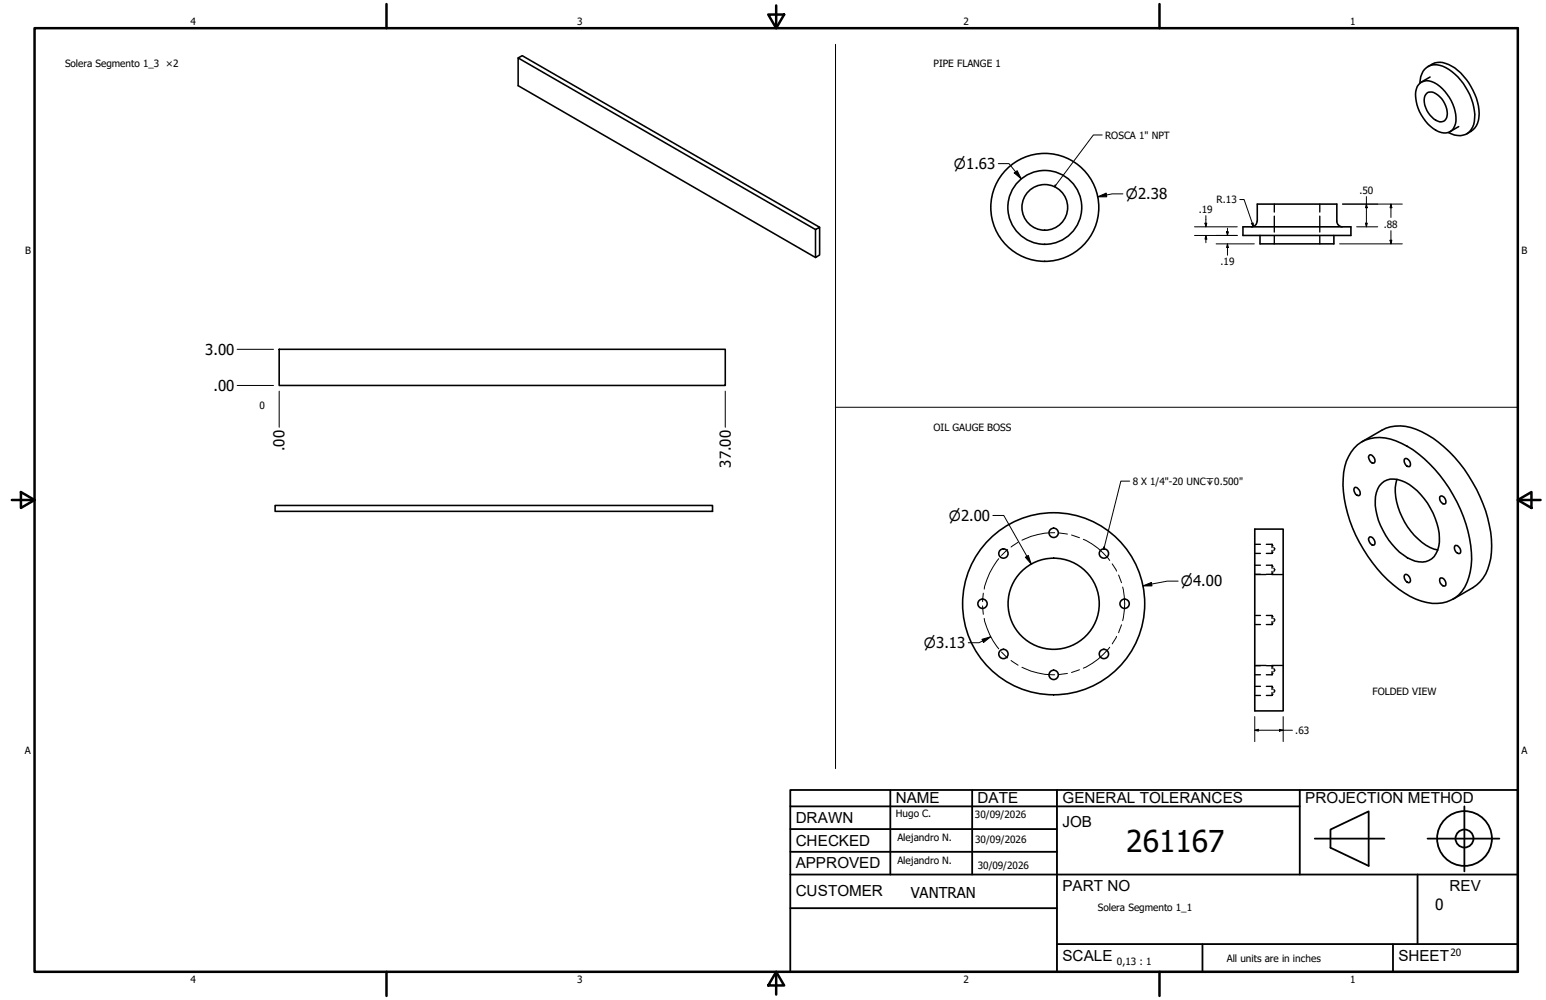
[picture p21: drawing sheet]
<svg xmlns="http://www.w3.org/2000/svg" width="432mm" height="279mm" viewBox="0 0 432 279" stroke-linecap="round" stroke-linejoin="round" font-family="sans-serif">
<defs><g id="words">
<text font-size="8.4" x="314.6" y="238.1">261167</text>
<g font-size="4.3">
<text x="250.2" y="224.2">NAME</text>
<text x="273" y="224.2">DATE</text>
<text x="296.7" y="224.3">GENERAL TOLERANCES</text>
<text x="364.6" y="224.3">PROJECTION METHOD</text>
<text x="222.2" y="229.9">DRAWN</text>
<text x="296.7" y="230.9">JOB</text>
<text x="222.2" y="236.3">CHECKED</text>
<text x="222.2" y="242.6">APPROVED</text>
<text x="222.2" y="250.3">CUSTOMER</text>
<text x="296.7" y="249">PART NO</text>
<text x="404.8" y="248.9">REV</text>
<text x="400.9" y="254.1">0</text>
<text x="296.7" y="268.4">SCALE</text>
<text x="390.6" y="268.4">SHEET</text>
</g>
<g font-size="4.2">
<text x="57.3" y="99.1">3.00</text>
<text x="59.6" y="109.2">.00</text>
<text x="79.5" y="126" transform="rotate(-90 79.5 126)">.00</text>
<text x="204.1" y="130.6" transform="rotate(-90 204.1 130.6)">37.00</text>
<text x="254.4" y="250.8">VANTRAN</text>
</g>
<g font-size="3.9">
<text x="266.4" y="47.2">⌀1.63</text>
<text x="314.5" y="55.6">⌀2.38</text>
<text x="265" y="145.5">⌀2.00</text>
<text x="329.8" y="163.8">⌀4.00</text>
<text x="258.1" y="181.1">⌀3.13</text>
</g>
<g font-size="2.8">
<text x="53.2" y="6.9">4</text>
<text x="161.2" y="6.9">3</text>
<text x="269.1" y="6.9">2</text>
<text x="377.1" y="6.9">1</text>
<text x="18.2" y="18.7">Solera Segmento 1_3 ×2</text>
<text x="260.7" y="18.7">PIPE FLANGE 1</text>
<text x="308.7" y="38.7">ROSCA 1&quot; NPT</text>
<text x="334.8" y="59.4">.19</text>
<text x="339.8" y="56.8">R.13</text>
<text x="379.7" y="54.1">.50</text>
<text x="386.5" y="63.6">.88</text>
<text x="7" y="70.9">B</text>
<text x="424.9" y="70.9">B</text>
<text x="340.9" y="74.2">.19</text>
<text x="72.5" y="114.2">0</text>
<text x="260.7" y="120.3">OIL GAUGE BOSS</text>
<text x="316.4" y="135.4">8 X 1/4&quot;-20 UNC↧0.500&quot;</text>
<text x="383.3" y="194.2">FOLDED VIEW</text>
<text x="361.8" y="205">.63</text>
<text x="6.9" y="210.6">A</text>
<text x="424.9" y="210.6">A</text>
<text x="250.2" y="228.3">Hugo C.</text>
<text x="272.3" y="228.4">30/09/2026</text>
<text x="250.6" y="234.9">Alejandro N.</text>
<text x="272.4" y="235.6">30/09/2026</text>
<text x="250.6" y="241.5">Alejandro N.</text>
<text x="273.1" y="242.8">30/09/2026</text>
<text x="306.6" y="254.5">Solera Segmento 1_1</text>
<text x="312" y="269.7">0,13 : 1</text>
<text x="342.6" y="268.7">All units are in inches</text>
<text x="405.1" y="267.1">20</text>
<text x="53.2" y="274.6">4</text>
<text x="161.2" y="274.6">3</text>
<text x="269.1" y="274.6">2</text>
<text x="377.1" y="274.6">1</text>
</g>
</g></defs>
<!-- layer: Visible (ANSI) -->
<g fill="none" stroke="#000" stroke-width=".44">
<path d="M144.7 16.2l1.2-.6 83 47.9M398.8 18.6a5.3 5.3 0 0 1 6.6-.1 16.8 16.8 0 0 1 7.7 14.2 5.2 5.2 0 0 1-3.5 4.7M396.2 23.6a3.6 3.6 0 0 1 5.2 0 12.1 12.1 0 0 1 5.1 10.9 3.1 3.1 0 0 1-4.7 2.3 12 12 0 0 1-6.4-11.2l.5-1.5zM396.6 23.2a4.7 4.7 0 0 1 3.8-5.1 10.7 10.7 0 0 1 8.3 5.2 14.8 14.8 0 0 1 2.9 11.5 4.2 4.2 0 0 1-6.2 2.6l-.9-.4M398.5 26a2.44 2.44 0 0 1 3.1 .5 6.5 6.5 0 0 1 2.5 6.4 1.9 1.9 0 0 1-3.1 .7 6.6 6.6 0 0 1-3-6.7zM399.4 21.5l-2.4 1.4M407.4 35.4l-2.4 1.4M227.8 64.1l1.1-.6v7.7l-1.1 .7zM227.8 64.1l-83.1-47.9v7.7l83.1 48M347.2 63.4h30.1v2.4h-30.1zM351.1 61.8a1.56 1.56 0 0 1-1.6 1.6M351.2 61.8v-4.8h22.2v4.8a1.56 1.56 0 0 0 1.5 1.6"/>
<path d="M351.9 65.8v2.3h20.7v-2.3M78 97.6h124.6v10.1h-124.6zM378.2 125.2a10.1 10.1 0 0 1 11.7-2 33.3 33.3 0 0 1 16 15.2 34.9 34.9 0 0 1 5 19.7 12.5 12.5 0 0 1-4.4 8.9 11.4 11.4 0 0 1-11.1 .4 36.4 36.4 0 0 1-16.7-17.9 31.1 31.1 0 0 1-3.1-19.1 12.8 12.8 0 0 1 2.6-5.2zM378.4 136.2a1.49 1.49 0 0 1 1.3 2.2 1.49 1.49 0 0 1-1.3-2.2zM380.4 123.4l5.6-3.2a11.7 11.7 0 0 1 11.1 .5 37.3 37.3 0 0 1 17.1 20.1 27.9 27.9 0 0 1 1.8 16.7 10.4 10.4 0 0 1-4.6 6.7l-5.6 3.2M382.5 127.1a1.49 1.49 0 0 1 1.3 2.2 1.49 1.49 0 0 1-1.3-2.2zM385.9 135.1a4.9 4.9 0 0 1 5.5-.8 18.3 18.3 0 0 1 9.9 11.9 10.1 10.1 0 0 1-.7 9.3 5.1 5.1 0 0 1-6.5 .8 19.4 19.4 0 0 1-10-15.1 7.6 7.6 0 0 1 1.8-6.1zM390.1 133.9a15.5 15.5 0 0 0 2.2 12 17.3 17.3 0 0 0 8.2 7.5l1.1 .3M392.2 128.3l.2-.2a1.46 1.46 0 0 1 1.3 2.3 1.54 1.54 0 0 1-1.5-2.1zM402.1 138.8l.2-.2a1.43 1.43 0 0 1 1.3 2.2 1.51 1.51 0 0 1-1.5-2zM76.8 141.2h122.2v1.7h-122.2zM350.5 147.8h7.9v50.8h-7.9z"/>
<path d="M382.5 150.1a1.49 1.49 0 0 1 1.3 2.2 1.49 1.49 0 0 1-1.3-2.2zM406.5 152.4a1.49 1.49 0 0 1 1.2 2.2 1.46 1.46 0 0 1-1.2-2.2zM392.4 160.5a1.49 1.49 0 0 1 1.3 2.3 1.49 1.49 0 0 1-1.3-2.3zM402.3 161.5a1.49 1.49 0 0 1 1.3 2.2 1.46 1.46 0 0 1-1.3-2.2z"/>
<circle cx="291.8" cy="57.9" r="6.4"/>
<circle cx="291.8" cy="57.9" r="10.3"/>
<circle cx="291.8" cy="57.9" r="15.1"/>
<circle cx="280.3" cy="154.7" r="1.3"/>
<circle cx="294.3" cy="148.9" r="1.3"/>
<circle cx="308.3" cy="154.7" r="1.3"/>
<circle cx="274.4" cy="168.7" r="1.3"/>
<circle cx="294.3" cy="168.7" r="12.7"/>
<circle cx="294.3" cy="168.7" r="25.4"/>
<circle cx="314.1" cy="168.7" r="1.3"/>
<circle cx="280.3" cy="182.7" r="1.3"/>
<circle cx="294.3" cy="188.6" r="1.3"/>
<circle cx="308.3" cy="182.7" r="1.3"/>
</g>
<!-- layer: Hidden (ANSI)-1 -->
<g fill="none" stroke="#000" stroke-width=".38">
<path d="M355.9 57v2.2M368.6 57v2.2M355.9 60.4v4.4M355.9 65.9v2.2M368.6 60.4v4.4M368.6 65.9v2.2M350.5 154.6h1.5M350.5 152.1h1.5M350.5 157.9h1.5M353.7 154.6h1.6M353.7 152.1h1.6M353.7 157.9h1.6"/>
<path d="M355.3 152.1v.9M355.3 153.8v.8M355.3 157.9v.9M355.3 159.6v.9M355.3 152.1l.2 .4M355.3 157.9l.2 .4M355.5 154.2l-.2 .4M355.8 153l.2 .4-.2 .4M355.8 158.8l.2 .4-.2 .4M350.5 160.5h1.5M350.5 174.5h1.5M350.5 172h1.5"/>
<path d="M350.5 160.5h3.1M353.7 160.5h1.6M353.7 174.5h1.6M353.7 172h1.6M355.2 160.5h3.2M355.3 172v.8M355.3 173.7v.8M355.3 172l.2 .3M355.5 160l-.2 .5M355.5 174.1l-.2 .4M355.8 172.8l.2 .4-.2 .5M350.5 188.5h1.5"/>
<path d="M350.5 186h1.5M350.5 194.3h1.5M350.5 191.8h1.5M350.5 185.9h3.1M353.7 188.5h1.6M353.7 186h1.6M353.7 194.3h1.6M353.7 191.8h1.6M355.2 185.9h3.2M355.3 186v.8M355.3 187.6v.9M355.3 191.8v.9"/>
<path d="M355.3 193.5v.8M355.3 186l.2 .4M355.3 191.8l.2 .4M355.5 188.1l-.2 .4M355.5 193.9l-.2 .4M355.8 186.8l.2 .5-.2 .3M355.8 192.7l.2 .3-.2 .5"/>
</g>
<!-- layer: Borde (ANSI) -->
<g fill="none" stroke="#000" stroke-width=".7">
<path d="M9.7 7.9h414.2v263.6h-414.2zM107.9 1.1v6.8M214.6 4.1h4.4l-2.2 3.8zM216.8 1.5v6.4M323.8 1.1v6.8M3.3 139.7h6.4M5.8 137.5l3.9 2.2-3.9 2.2zM423.9 139.7l3.8-2.2v4.4zM423.9 139.7h6.4M107.9 271.5v6.8M216.8 271.5l2.2 3.8h-4.4zM216.8 271.5v6.4"/>
<path d="M323.8 271.5v6.8"/>
</g>
<!-- layer: Title (ANSI)-1 -->
<g fill="none" stroke="#000" stroke-width=".51">
<path d="M220.7 220.7h203.2v50.8h-203.2zM220.7 225.3h142.3M220.7 231.6h74.5M220.7 238h74.5M248.7 220.7v23.6M271.5 220.7v23.6M295.2 220.7v50.8M363 220.7v23.6M367.2 234.3h19.5M371.6 231.8l10.7-5.1v15.2l-10.7-5zM398.7 234.3h20.1M409 225.3v18.2"/>
<path d="M220.7 244.3h203.2M220.7 253.7h74.5M395.9 244.3v19.5M295.2 263.8h128.7M335.9 263.8v7.7M389.1 263.8v7.7"/>
<circle cx="409" cy="234.3" r="7.7"/>
<circle cx="409" cy="234.3" r="2.51"/>
</g>
<g fill="none" stroke="#000" stroke-width=".28">
<path d="M233.4 12.4v202.4M233.3 113.8h190.6M279 156.1a19.9 19.9 0 0 0-4.1 8.5M281.4 153.5l-1.7 1.7M284.4 151.5l-2 1.3M294.6 148.8a20.1 20.1 0 0 0-9.2 2.1M295.8 148.9l2.3 .3M299.3 149.5l2.2 .7M302.6 150.7a18.6 18.6 0 0 1 7.3 5.9M310.6 157.5l1.2 2.1M274.4 169.3l.2 2.3M274.6 165.7l-.2 2.4"/>
<path d="M274.9 172.8a19.9 19.9 0 0 0 4.1 8.5M311.8 177.8l-1.2 2.1M312.4 160.7l.8 2.1M313.2 174.6l-.8 2.2M313.6 164a19.6 19.6 0 0 1 0 9.4M279.7 182.2l1.7 1.6M282.4 184.5l2 1.4M285.4 186.4a20.1 20.1 0 0 0 9.2 2.1M298.1 188.2l-2.3 .3M301.5 187.1l-2.2 .8M309.9 180.8a19.2 19.2 0 0 1-7.3 5.9"/>
</g>
<!-- layer: Cota (ANSI) -->
<g fill="none" stroke="#000" stroke-width=".28">
<path d="M278.8 45.7h3l3.4 4.3M283.3 48.3l.8-.6 1.1 2.3zM306.6 55l2.3-1 .2 1zM313.6 54.2h-3l-4 .8M346.3 55.8h1.2l2.6 7.5M375 57h16.7M381.6 57l.3 1h-.5zM381.6 54.9v8.5M388.5 57l.2 1h-.5zM388.5 57v3.8M333.6 63.4h12M333.6 65.8h12"/>
<path d="M336.5 62.4h.6l-.3 1zM336.8 65.8l.3 1h-.6zM336.8 60.3v3.1M336.8 65.8v2M339.7 68.1h10.6M342.6 64.8h.5l-.3 1zM342.8 68.1l.3 1.1h-.5zM342.8 63.8v2M342.8 68.1v3.2M349.5 62.4l.5-.1 .1 1zM374.1 68.1h17.6M378.9 63.4h5.9"/>
<path d="M381.4 62.4h.5l-.3 1zM388.2 67.1h.5l-.2 1zM388.5 64.5v3.6M66.2 97.6h10.2M66.2 107.7h10.2M78 109.3v10.1M202.6 109.3v10.1M277.3 144h3.1l7.6 13.6M286.4 155.7l.8-.5 .8 2.4zM274.3 178.6l2.4-.7-2 1.6zM276.7 177.9l-3.3 1.7h-3M319.2 163.7l2.4-.9 .2 .9z"/>
<path d="M329.1 162.4h-3.1l-6.8 1.3M350.5 204l1-.2v.5zM350.5 204h10.5M350.5 200.2v7M357.4 203.8l1 .2-1 .3zM358.4 200.2v7"/>
</g>
<g fill="#000">
<path d="M283.3 48.3l.8-.6 1.1 2.3zM306.6 55l2.3-1 .2 1zM381.6 57l.3 1h-.5zM388.5 57l.2 1h-.5zM336.5 62.4h.6l-.3 1zM336.8 65.8l.3 1h-.6zM342.6 64.8h.5l-.3 1zM342.8 68.1l.3 1.1h-.5zM349.5 62.4l.5-.1 .1 1zM381.4 62.4h.5l-.3 1zM388.2 67.1h.5l-.2 1zM286.4 155.7l.8-.5 .8 2.4z"/>
<path d="M274.3 178.6l2.4-.7-2 1.6zM319.2 163.7l2.4-.9 .2 .9zM350.5 204l1-.2v.5zM357.4 203.8l1 .2-1 .3z"/>
</g>
<path d="M307.8 37.7h-2.4l-10.9 14.5M294.7 51.7l.2 .2-.4 .3zM315.5 134.4h-2.4l-4.8 19M308.3 152.8l.2 .1-.2 .5z" fill="none" stroke="#000" stroke-width=".28"/>
<path d="M294.7 51.7l.2 .2-.4 .3zM308.3 152.8l.2 .1-.2 .5z" fill="#000"/>
<use href="#words"/>
</svg>
